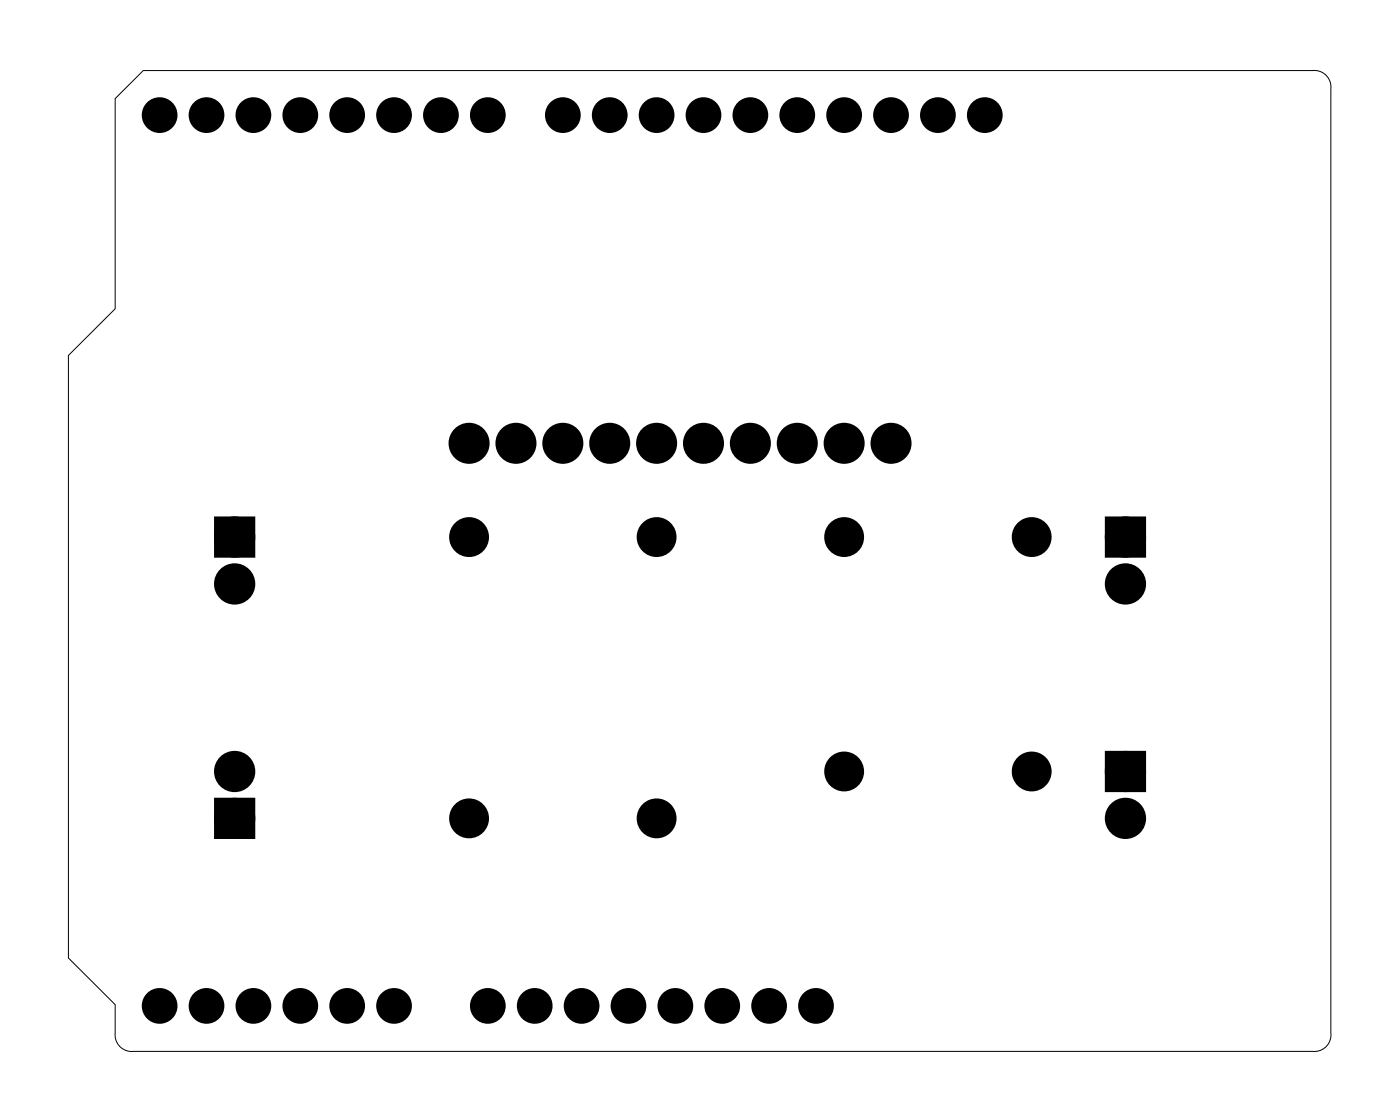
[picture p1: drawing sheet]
<svg xmlns="http://www.w3.org/2000/svg" width="76mm" height="61mm" viewBox="0 0 76 61" stroke-linecap="round" stroke-linejoin="round" font-family="sans-serif">
<path d="M6.2 5.3l1.6-1.5h63.3a.9 .9 0 0 1 1 1v51.2a.9 .9 0 0 1-1 1h-63.9a.9 .9 0 0 1-1-1v-1.6l-2.5-2.5v-32.6l2.5-2.6z" fill="none" stroke="#000" stroke-width=".05"/>
<g fill="#000">
<path d="M12 28.4h1.4v1.4h-1.4zM60.2 28.4h1.5v1.4h-1.5zM12 43.6h1.4v1.5h-1.4zM60.2 41.1h1.5v1.4h-1.5z"/>
<circle cx="25.4" cy="24" r=".76"/>
<circle cx="28" cy="24" r=".76"/>
<circle cx="30.5" cy="24" r=".76"/>
<circle cx="33" cy="24" r=".76"/>
<circle cx="35.6" cy="24" r=".76"/>
<circle cx="38.1" cy="24" r=".76"/>
<circle cx="40.7" cy="24" r=".76"/>
<circle cx="43.2" cy="24" r=".76"/>
<circle cx="45.7" cy="24" r=".76"/>
<circle cx="48.3" cy="24" r=".76"/>
</g>
<g fill="none" stroke="#000" stroke-width=".7" stroke-linecap="butt">
<circle cx="25.4" cy="24" r=".76"/>
<circle cx="28" cy="24" r=".76"/>
<circle cx="30.5" cy="24" r=".76"/>
<circle cx="33" cy="24" r=".76"/>
<circle cx="35.6" cy="24" r=".76"/>
<circle cx="38.1" cy="24" r=".76"/>
<circle cx="40.7" cy="24" r=".76"/>
<circle cx="43.2" cy="24" r=".76"/>
<circle cx="45.7" cy="24" r=".76"/>
<circle cx="48.3" cy="24" r=".76"/>
</g>
<g fill="none" stroke="#000" stroke-width=".76" stroke-linecap="butt">
<path d="M12 28.4h1.4v1.4h-1.4zM60.2 28.4h1.5v1.4h-1.5zM12 43.6h1.4v1.5h-1.4zM60.2 41.1h1.5v1.4h-1.5z"/>
<circle cx="12.7" cy="29.1" r=".74"/>
<circle cx="12.7" cy="31.6" r=".74"/>
<circle cx="25.4" cy="29.1" r=".7"/>
<circle cx="35.6" cy="29.1" r=".7"/>
<circle cx="45.7" cy="29.1" r=".7"/>
<circle cx="55.9" cy="29.1" r=".7"/>
<circle cx="61" cy="29.1" r=".74"/>
<circle cx="61" cy="31.6" r=".74"/>
<circle cx="12.7" cy="41.8" r=".74"/>
<circle cx="12.7" cy="44.3" r=".74"/>
<circle cx="25.4" cy="44.3" r=".7"/>
<circle cx="35.6" cy="44.3" r=".7"/>
<circle cx="45.7" cy="41.8" r=".7"/>
<circle cx="55.9" cy="41.8" r=".7"/>
<circle cx="61" cy="41.8" r=".74"/>
<circle cx="61" cy="44.3" r=".74"/>
</g>
<g fill="#000">
<circle cx="8.6" cy="6.2" r=".66"/>
<circle cx="11.2" cy="6.2" r=".66"/>
<circle cx="13.7" cy="6.2" r=".66"/>
<circle cx="16.3" cy="6.2" r=".66"/>
<circle cx="18.8" cy="6.2" r=".66"/>
<circle cx="21.3" cy="6.2" r=".66"/>
<circle cx="23.9" cy="6.2" r=".66"/>
<circle cx="26.4" cy="6.2" r=".66"/>
<circle cx="30.5" cy="6.2" r=".66"/>
<circle cx="33" cy="6.2" r=".66"/>
<circle cx="35.6" cy="6.2" r=".66"/>
<circle cx="38.1" cy="6.2" r=".66"/>
<circle cx="40.7" cy="6.2" r=".66"/>
<circle cx="43.2" cy="6.2" r=".66"/>
<circle cx="45.7" cy="6.2" r=".66"/>
<circle cx="48.3" cy="6.2" r=".66"/>
<circle cx="50.8" cy="6.2" r=".66"/>
<circle cx="53.4" cy="6.2" r=".66"/>
<circle cx="12.7" cy="29.1" r=".74"/>
<circle cx="12.7" cy="31.6" r=".74"/>
<circle cx="25.4" cy="29.1" r=".7"/>
<circle cx="35.6" cy="29.1" r=".7"/>
<circle cx="45.7" cy="29.1" r=".7"/>
<circle cx="55.9" cy="29.1" r=".7"/>
<circle cx="61" cy="29.1" r=".74"/>
<circle cx="61" cy="31.6" r=".74"/>
<circle cx="8.6" cy="54.5" r=".66"/>
<circle cx="11.2" cy="54.5" r=".66"/>
<circle cx="12.7" cy="44.3" r=".74"/>
<circle cx="12.7" cy="41.8" r=".74"/>
<circle cx="13.7" cy="54.5" r=".66"/>
<circle cx="16.3" cy="54.5" r=".66"/>
<circle cx="18.8" cy="54.5" r=".66"/>
<circle cx="21.3" cy="54.5" r=".66"/>
<circle cx="25.4" cy="44.3" r=".7"/>
<circle cx="26.4" cy="54.5" r=".66"/>
<circle cx="29" cy="54.5" r=".66"/>
<circle cx="31.5" cy="54.5" r=".66"/>
<circle cx="34" cy="54.5" r=".66"/>
<circle cx="35.6" cy="44.3" r=".7"/>
<circle cx="36.6" cy="54.5" r=".66"/>
<circle cx="39.1" cy="54.5" r=".66"/>
<circle cx="41.7" cy="54.5" r=".66"/>
<circle cx="44.2" cy="54.5" r=".66"/>
<circle cx="45.7" cy="41.8" r=".7"/>
<circle cx="55.9" cy="41.8" r=".7"/>
<circle cx="61" cy="41.8" r=".74"/>
<circle cx="61" cy="44.3" r=".74"/>
</g>
<g fill="none" stroke="#000" stroke-width=".61" stroke-linecap="butt">
<circle cx="8.6" cy="6.2" r=".66"/>
<circle cx="11.2" cy="6.2" r=".66"/>
<circle cx="13.7" cy="6.2" r=".66"/>
<circle cx="16.3" cy="6.2" r=".66"/>
<circle cx="18.8" cy="6.2" r=".66"/>
<circle cx="21.3" cy="6.2" r=".66"/>
<circle cx="23.9" cy="6.2" r=".66"/>
<circle cx="26.4" cy="6.2" r=".66"/>
<circle cx="30.5" cy="6.2" r=".66"/>
<circle cx="33" cy="6.2" r=".66"/>
<circle cx="35.6" cy="6.2" r=".66"/>
<circle cx="38.1" cy="6.2" r=".66"/>
<circle cx="40.7" cy="6.2" r=".66"/>
<circle cx="43.2" cy="6.2" r=".66"/>
<circle cx="45.7" cy="6.2" r=".66"/>
<circle cx="48.3" cy="6.2" r=".66"/>
<circle cx="50.8" cy="6.2" r=".66"/>
<circle cx="53.4" cy="6.2" r=".66"/>
<circle cx="8.6" cy="54.5" r=".66"/>
<circle cx="11.2" cy="54.5" r=".66"/>
<circle cx="13.7" cy="54.5" r=".66"/>
<circle cx="16.3" cy="54.5" r=".66"/>
<circle cx="18.8" cy="54.5" r=".66"/>
<circle cx="21.3" cy="54.5" r=".66"/>
<circle cx="26.4" cy="54.5" r=".66"/>
<circle cx="29" cy="54.5" r=".66"/>
<circle cx="31.5" cy="54.5" r=".66"/>
<circle cx="34" cy="54.5" r=".66"/>
<circle cx="36.6" cy="54.5" r=".66"/>
<circle cx="39.1" cy="54.5" r=".66"/>
<circle cx="41.7" cy="54.5" r=".66"/>
<circle cx="44.2" cy="54.5" r=".66"/>
</g>
</svg>
